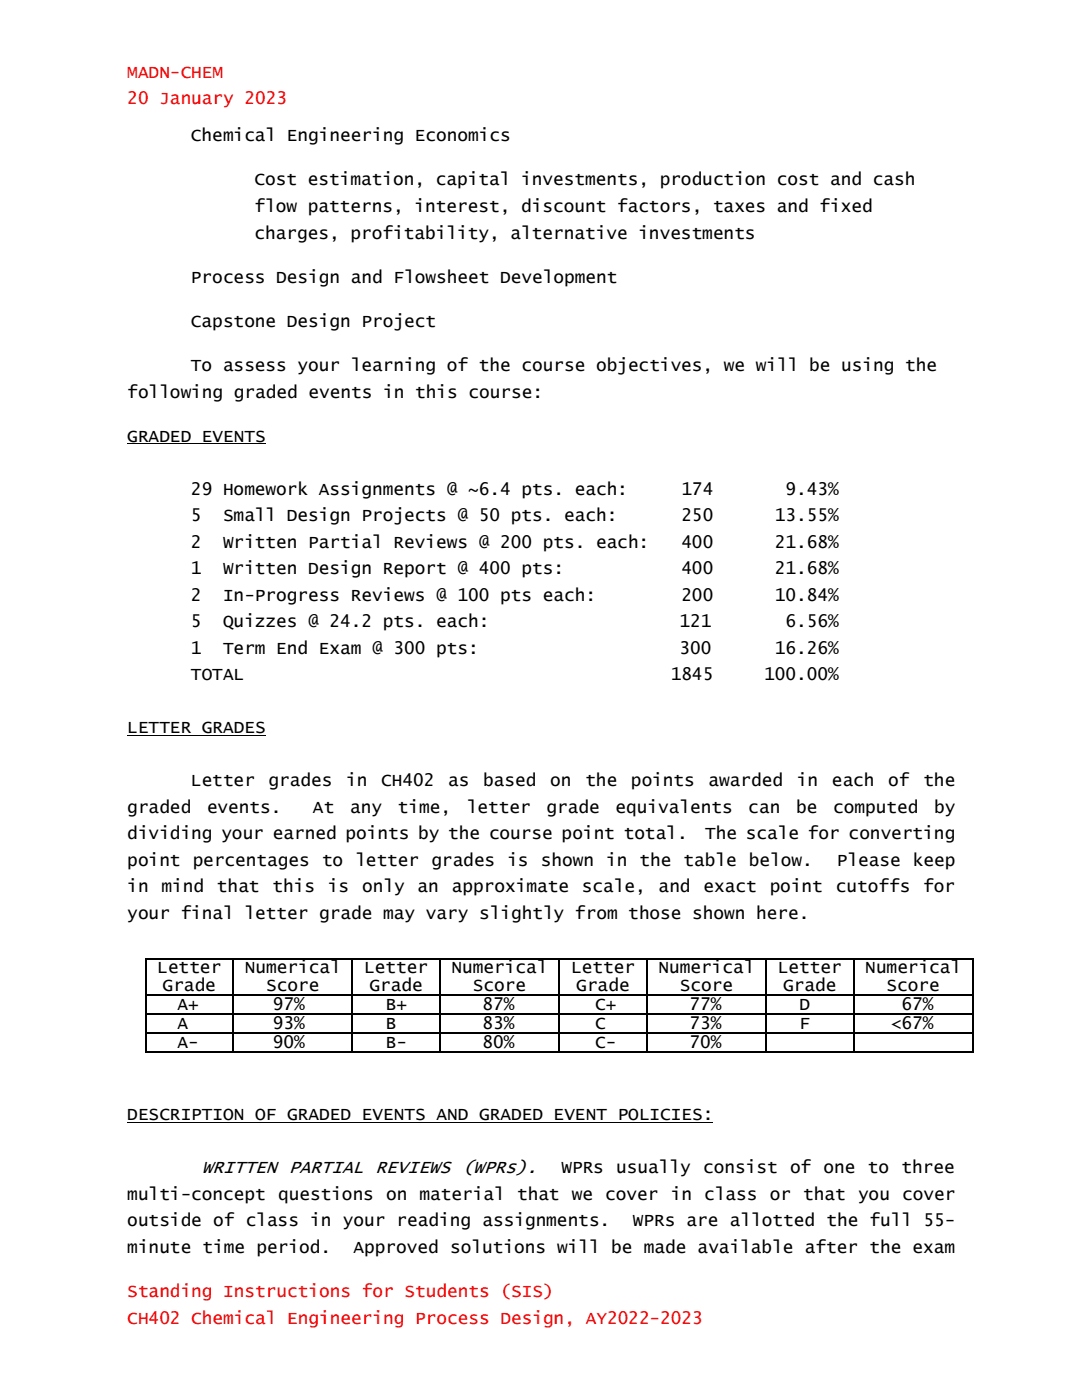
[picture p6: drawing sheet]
<svg xmlns="http://www.w3.org/2000/svg" width="216mm" height="279mm" viewBox="0 0 216 279" stroke-linecap="round" stroke-linejoin="round" font-family="sans-serif">
<defs><g id="words">
<text font-size="3.7" x="40.3" y="234.1">WRITTEN PARTIAL REVIEWS (WPRs).</text>
<g font-size="3.5" fill="#f00">
<text x="25.4" y="15.5">MADN-CHEM</text>
<text x="25.4" y="20.8">20 January 2023</text>
<text x="25.4" y="258.9">Standing Instructions for Students (SIS)</text>
<text x="25.4" y="264.2">CH402 Chemical Engineering Process Design, AY2022-2023</text>
</g>
<g font-size="3.5">
<text x="38.1" y="28.2">Chemical Engineering Economics</text>
<text x="50.8" y="37">Cost estimation, capital investments, production cost and cash</text>
<text x="50.8" y="42.3">flow patterns, interest, discount factors, taxes and fixed</text>
<text x="50.8" y="47.6">charges, profitability, alternative investments</text>
<text x="38.1" y="56.4">Process Design and Flowsheet Development</text>
<text x="38.1" y="65.2">Capstone Design Project</text>
<text x="38.1" y="74.1">To assess your learning of the course objectives, we will be using the</text>
<text x="25.4" y="79.4">following graded events in this course:</text>
<text x="25.4" y="88.2">GRADED EVENTS</text>
<text x="38.1" y="98.7">29 Homework Assignments @ ~6.4 pts. each:</text>
<text x="136" y="98.7">174</text>
<text x="156.7" y="98.7">9.43%</text>
<text x="38.1" y="104">5</text>
<text x="44.5" y="104">Small Design Projects @ 50 pts. each:</text>
<text x="136" y="104">250</text>
<text x="154.6" y="104">13.55%</text>
<text x="38.1" y="109.3">2</text>
<text x="44.5" y="109.3">Written Partial Reviews @ 200 pts. each:</text>
<text x="136" y="109.3">400</text>
<text x="154.6" y="109.3">21.68%</text>
<text x="38.1" y="114.6">1</text>
<text x="38.1" y="119.9">2</text>
<text x="44.5" y="114.6">Written Design Report @ 400 pts:</text>
<text x="44.5" y="119.9">In-Progress Reviews @ 100 pts each:</text>
<text x="136" y="114.6">400</text>
<text x="136" y="119.9">200</text>
<text x="154.6" y="114.6">21.68%</text>
<text x="154.6" y="119.9">10.84%</text>
<text x="38.1" y="125.2">5</text>
<text x="44.5" y="125.2">Quizzes @ 24.2 pts. each:</text>
<text x="135.6" y="125.2">121</text>
<text x="156.7" y="125.2">6.56%</text>
<text x="38.1" y="130.5">1</text>
<text x="44.5" y="130.5">Term End Exam @ 300 pts:</text>
<text x="135.6" y="130.5">300</text>
<text x="154.6" y="130.5">16.26%</text>
<text x="38.1" y="135.8">TOTAL</text>
<text x="133.8" y="135.8">1845</text>
<text x="152.5" y="135.8">100.00%</text>
<text x="25.4" y="146.4">LETTER GRADES</text>
<text x="38.1" y="157">Letter</text>
<text x="53.6" y="157">grades</text>
<text x="69.1" y="157">in</text>
<text x="76.1" y="157">CH402</text>
<text x="89.4" y="157">as</text>
<text x="96.4" y="157">based</text>
<text x="109.8" y="157">on</text>
<text x="116.8" y="157">the</text>
<text x="125.9" y="157">points</text>
<text x="141.4" y="157">awarded</text>
<text x="159" y="157">in</text>
<text x="166" y="157">each</text>
<text x="177.3" y="157">of</text>
<text x="184.2" y="157">the</text>
<text x="25.4" y="162.2">graded</text>
<text x="25.4" y="167.5">dividing your earned points by the course point total.</text>
<text x="41.3" y="162.2">events.</text>
<text x="62.4" y="162.2">At</text>
<text x="69.8" y="162.2">any</text>
<text x="79.4" y="162.2">time,</text>
<text x="93.1" y="162.2">letter</text>
<text x="109" y="162.2">grade</text>
<text x="122.8" y="162.2">equivalents</text>
<text x="140.7" y="167.5">The scale for converting</text>
<text x="149.3" y="162.2">can</text>
<text x="158.9" y="162.2">be</text>
<text x="166.2" y="162.2">computed</text>
<text x="186.4" y="162.2">by</text>
<text x="25.4" y="172.8">point percentages to letter grades is shown in the table below.</text>
<text x="167" y="172.8">Please keep</text>
<text x="25.4" y="178.1">in</text>
<text x="32.2" y="178.1">mind</text>
<text x="43.3" y="178.1">that</text>
<text x="54.4" y="178.1">this</text>
<text x="65.4" y="178.1">is</text>
<text x="72.3" y="178.1">only</text>
<text x="83.3" y="178.1">an</text>
<text x="90.2" y="178.1">approximate</text>
<text x="116.1" y="178.1">scale,</text>
<text x="131.4" y="178.1">and</text>
<text x="140.4" y="178.1">exact</text>
<text x="153.6" y="178.1">point</text>
<text x="166.8" y="178.1">cutoffs</text>
<text x="184.2" y="178.1">for</text>
<text x="25.4" y="183.4">your final letter grade may vary slightly from those shown here.</text>
<text x="31.4" y="194.3">Letter</text>
<text x="32.4" y="197.8">Grade</text>
<text x="48.8" y="194.3">Numerical</text>
<text x="53.1" y="197.8">Score</text>
<text x="72.7" y="194.3">Letter</text>
<text x="73.7" y="197.8">Grade</text>
<text x="90.1" y="194.3">Numerical</text>
<text x="94.4" y="197.8">Score</text>
<text x="113.9" y="194.3">Letter</text>
<text x="115" y="197.8">Grade</text>
<text x="131.4" y="194.3">Numerical</text>
<text x="135.6" y="197.8">Score</text>
<text x="155.2" y="194.3">Letter</text>
<text x="156.3" y="197.8">Grade</text>
<text x="172.7" y="194.3">Numerical</text>
<text x="176.9" y="197.8">Score</text>
<text x="35.4" y="201.6">A+</text>
<text x="54.4" y="201.6">97%</text>
<text x="77" y="201.6">B+</text>
<text x="96.3" y="201.6">87%</text>
<text x="118.8" y="201.6">C+</text>
<text x="137.6" y="201.6">77%</text>
<text x="159.5" y="201.6">D</text>
<text x="179.9" y="201.6">67%</text>
<text x="35.4" y="205.4">A</text>
<text x="35.4" y="209.2">A-</text>
<text x="54.4" y="205.4">93%</text>
<text x="54.4" y="209.2">90%</text>
<text x="77" y="205.4">B</text>
<text x="77" y="209.2">B-</text>
<text x="96.3" y="205.4">83%</text>
<text x="96.3" y="209.2">80%</text>
<text x="118.8" y="205.4">C</text>
<text x="118.8" y="209.2">C-</text>
<text x="137.6" y="205.4">73%</text>
<text x="137.6" y="209.2">70%</text>
<text x="159.5" y="205.4">F</text>
<text x="177.7" y="205.4">&lt;67%</text>
<text x="25.4" y="223.5">DESCRIPTION OF GRADED EVENTS AND GRADED EVENT POLICIES:</text>
<text x="25.4" y="239.4">multi-concept questions on material that we cover in class or that you cover</text>
<text x="112" y="234.1">WPRs usually consist of one to three</text>
<text x="25.4" y="244.7">outside of class in your reading assignments.</text>
<text x="126.3" y="244.7">WPRs are allotted the full 55-</text>
<text x="25.4" y="250">minute time period.</text>
<text x="70.5" y="250">Approved solutions will be made available after the exam</text>
</g>
</g></defs>
<path d="M25.4 88.6h27.6M25.4 146.8h27.6M25.4 224h116.9" fill="none" stroke="#000" stroke-width=".2"/>
<g fill="#000">
<path d="M28.9 191.2h.3v.3h-.3zM28.9 198.5h.3v.3h-.3zM46.4 191.2h.2v.3h-.2zM46.4 198.5h.2v.3h-.2zM70.2 191.2h.2v.3h-.2zM70.2 198.5h.2v.3h-.2zM87.7 191.2h.2v.3h-.2zM87.7 198.5h.2v.3h-.2zM111.5 191.2h.2v.3h-.2zM111.5 198.5h.2v.3h-.2zM128.9 191.2h.3v.3h-.3zM128.9 198.5h.3v.3h-.3z"/>
<path d="M152.7 191.2h.3v.3h-.3zM152.7 198.5h.3v.3h-.3zM170.2 191.2h.3v.3h-.3zM170.2 198.5h.3v.3h-.3zM194 191.2h.3v.3h-.3zM194 198.5h.3v.3h-.3zM28.9 202.3h.3v.3h-.3zM28.9 206.1h.3v.3h-.3zM46.4 202.3h.2v.3h-.2zM46.4 206.1h.2v.3h-.2zM70.2 202.3h.2v.3h-.2zM70.2 206.1h.2v.3h-.2z"/>
<path d="M87.7 202.3h.2v.3h-.2zM87.7 206.1h.2v.3h-.2zM111.5 202.3h.2v.3h-.2zM111.5 206.1h.2v.3h-.2zM128.9 202.3h.3v.3h-.3zM128.9 206.1h.3v.3h-.3zM152.7 202.3h.3v.3h-.3zM152.7 206.1h.3v.3h-.3zM170.2 202.3h.3v.3h-.3zM170.2 206.1h.3v.3h-.3zM194 202.3h.3v.3h-.3zM194 206.1h.3v.3h-.3z"/>
<path d="M194 209.9h.3v.2h-.3z"/>
</g>
<g fill="none" stroke="#000" stroke-width=".25">
<path d="M28.9 191.3h17.5M29 191.5v7M29 198.8v3.5M29.2 198.6h17.2M46.5 191.5v7M46.5 198.8v3.5M46.6 191.3h23.6M46.6 198.6h23.6M70.3 191.5v7M70.3 198.8v3.5M70.4 191.3h17.3M70.4 198.6h17.3"/>
<path d="M87.8 191.5v7M87.8 198.8v3.5M87.9 191.3h23.6M87.9 198.6h23.6M111.6 191.5v7M111.6 198.8v3.5M111.7 191.3h17.2M111.7 198.6h17.2M129.1 191.5v7M129.1 198.8v3.5M129.2 191.3h23.5M129.2 198.6h23.5"/>
<path d="M152.9 191.5v7M152.9 198.8v3.5M153 191.3h17.2M153 198.6h17.2M170.3 191.5v7M170.3 198.8v3.5M170.5 191.3h23.5M170.5 198.6h23.5M194.1 191.5v7M194.1 198.8v3.5M28.9 210h17.5M29 202.6v3.5"/>
<path d="M29 206.4v3.7M29.2 202.4h17.2M29.2 206.2h17.2M46.5 202.6v3.5M46.5 206.4v3.7M46.6 202.4h23.6M46.6 206.2h23.6M46.6 210h23.6M70.3 202.6v3.5M70.3 206.4v3.7M70.4 202.4h17.3M70.4 206.2h17.3"/>
<path d="M70.4 210h17.3M87.8 202.6v3.5M87.8 206.4v3.7M87.9 202.4h23.6M87.9 206.2h23.6M87.9 210h23.6M111.6 202.6v3.5M111.6 206.4v3.7M111.7 202.4h17.2M111.7 206.2h17.2M111.7 210h17.2M129.1 202.6v3.5"/>
<path d="M129.1 206.4v3.7M129.2 202.4h23.5M129.2 206.2h23.5M129.2 210h23.5M152.9 202.6v3.5M152.9 206.4v3.7M153 202.4h17.2M153 206.2h17.2M153 210h17.2M170.3 202.6v3.5M170.3 206.4v3.7M170.5 202.4h23.5"/>
<path d="M170.5 206.2h23.5M170.5 210h23.5M194.1 202.6v3.5M194.1 206.4v3.7"/>
</g>
<use href="#words"/>
</svg>
